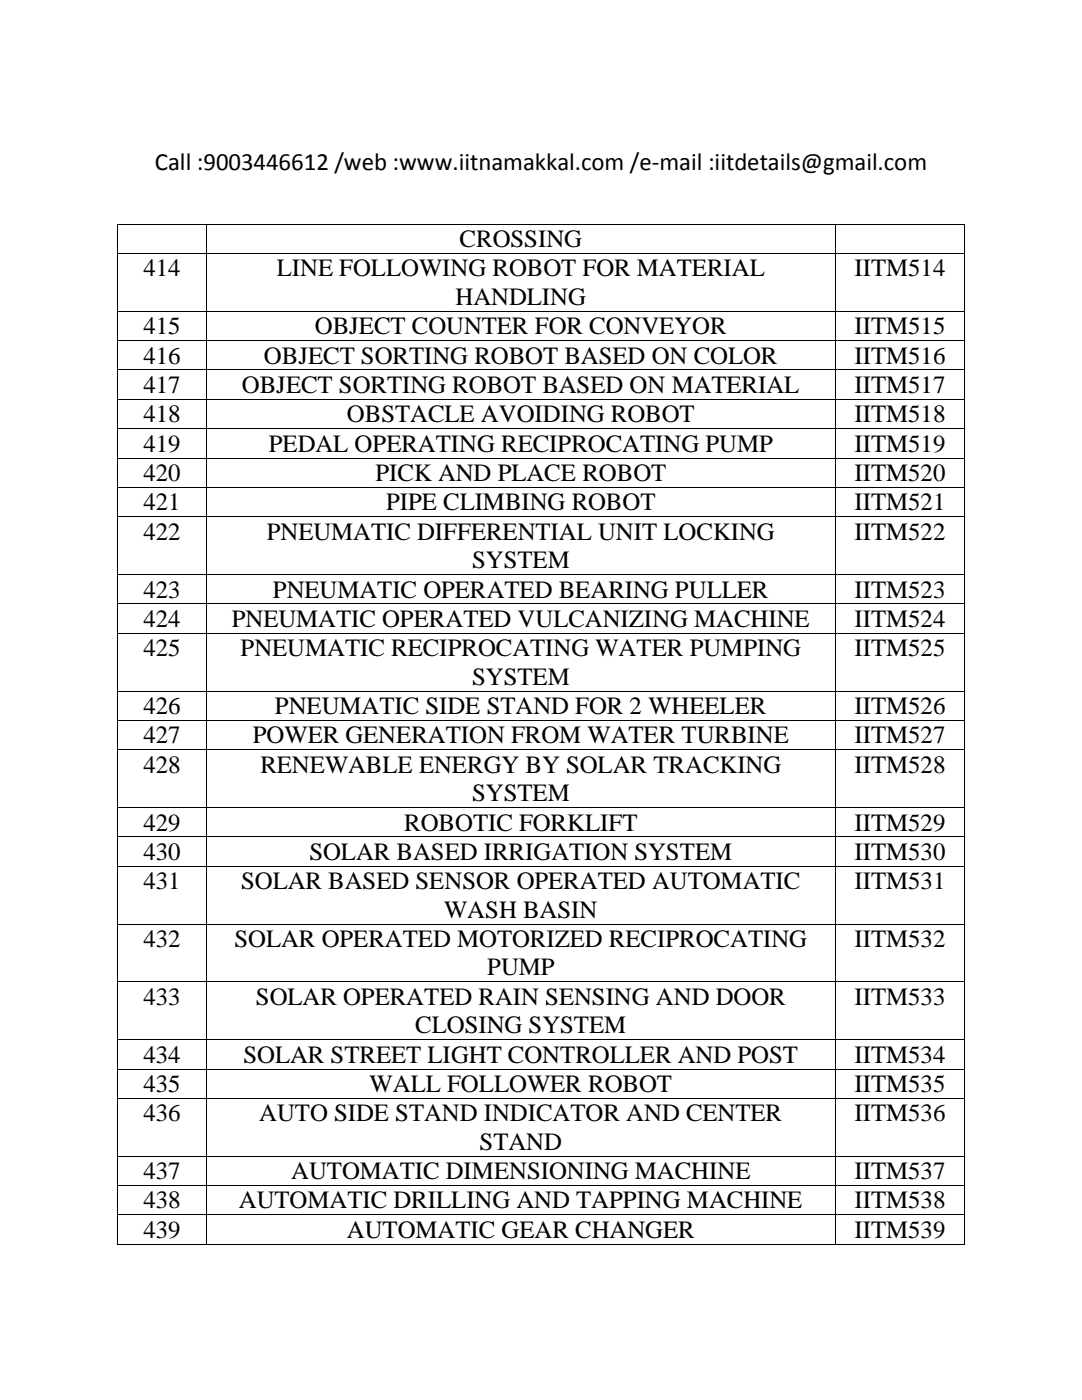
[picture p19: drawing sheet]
<svg xmlns="http://www.w3.org/2000/svg" width="216mm" height="279mm" viewBox="0 0 216 279" stroke-linecap="round" stroke-linejoin="round" font-family="sans-serif">
<defs><g id="words">
<g font-size="5">
<text x="30.9" y="33.9">Call :9003446612 /web :www.iitnamakkal.com /e-mail :iitdetails@gmail.com</text>
<text x="91.7" y="49.3">CROSSING</text>
<text x="28.6" y="55.2">414</text>
<text x="55.3" y="55.2">LINE FOLLOWING ROBOT FOR MATERIAL</text>
<text x="170.5" y="55.2">IITM514</text>
<text x="90.9" y="60.9">HANDLING</text>
<text x="28.6" y="66.7">415</text>
<text x="62.8" y="66.7">OBJECT COUNTER FOR CONVEYOR</text>
<text x="170.5" y="66.7">IITM515</text>
<text x="28.6" y="72.6">416</text>
<text x="52.7" y="72.6">OBJECT SORTING ROBOT BASED ON COLOR</text>
<text x="170.5" y="72.6">IITM516</text>
<text x="28.6" y="78.5">417</text>
<text x="48.3" y="78.5">OBJECT SORTING ROBOT BASED ON MATERIAL</text>
<text x="170.5" y="78.5">IITM517</text>
<text x="28.6" y="84.3">418</text>
<text x="69.2" y="84.3">OBSTACLE AVOIDING ROBOT</text>
<text x="170.5" y="84.3">IITM518</text>
<text x="28.6" y="90.1">419</text>
<text x="53.6" y="90.1">PEDAL OPERATING RECIPROCATING PUMP</text>
<text x="170.5" y="90.1">IITM519</text>
<text x="28.6" y="96">420</text>
<text x="28.6" y="101.9">421</text>
<text x="74.9" y="96">PICK AND PLACE ROBOT</text>
<text x="77" y="101.9">PIPE CLIMBING ROBOT</text>
<text x="170.5" y="96">IITM520</text>
<text x="170.5" y="101.9">IITM521</text>
<text x="28.6" y="107.7">422</text>
<text x="53.2" y="107.7">PNEUMATIC DIFFERENTIAL UNIT LOCKING</text>
<text x="170.5" y="107.7">IITM522</text>
<text x="94.2" y="113.4">SYSTEM</text>
<text x="28.6" y="119.3">423</text>
<text x="54.4" y="119.3">PNEUMATIC OPERATED BEARING PULLER</text>
<text x="170.5" y="119.3">IITM523</text>
<text x="28.6" y="125.1">424</text>
<text x="46.2" y="125.1">PNEUMATIC OPERATED VULCANIZING MACHINE</text>
<text x="170.5" y="125.1">IITM524</text>
<text x="28.6" y="131">425</text>
<text x="48" y="131">PNEUMATIC RECIPROCATING WATER PUMPING</text>
<text x="170.5" y="131">IITM525</text>
<text x="94.2" y="136.6">SYSTEM</text>
<text x="28.6" y="142.5">426</text>
<text x="54.9" y="142.5">PNEUMATIC SIDE STAND FOR 2 WHEELER</text>
<text x="170.5" y="142.5">IITM526</text>
<text x="28.6" y="148.4">427</text>
<text x="50.4" y="148.4">POWER GENERATION FROM WATER TURBINE</text>
<text x="170.5" y="148.4">IITM527</text>
<text x="28.6" y="154.2">428</text>
<text x="52" y="154.2">RENEWABLE ENERGY BY SOLAR TRACKING</text>
<text x="170.5" y="154.2">IITM528</text>
<text x="94.2" y="159.9">SYSTEM</text>
<text x="28.6" y="165.8">429</text>
<text x="80.7" y="165.8">ROBOTIC FORKLIFT</text>
<text x="170.5" y="165.8">IITM529</text>
<text x="28.6" y="171.6">430</text>
<text x="61.7" y="171.6">SOLAR BASED IRRIGATION SYSTEM</text>
<text x="170.5" y="171.6">IITM530</text>
<text x="28.6" y="177.5">431</text>
<text x="48.1" y="177.5">SOLAR BASED SENSOR OPERATED AUTOMATIC</text>
<text x="170.5" y="177.5">IITM531</text>
<text x="88.6" y="183.2">WASH BASIN</text>
<text x="28.6" y="189">432</text>
<text x="46.8" y="189">SOLAR OPERATED MOTORIZED RECIPROCATING</text>
<text x="170.5" y="189">IITM532</text>
<text x="97.2" y="194.7">PUMP</text>
<text x="28.6" y="200.5">433</text>
<text x="51.1" y="200.5">SOLAR OPERATED RAIN SENSING AND DOOR</text>
<text x="170.5" y="200.5">IITM533</text>
<text x="82.9" y="206.2">CLOSING SYSTEM</text>
<text x="28.6" y="212.1">434</text>
<text x="48.6" y="212.1">SOLAR STREET LIGHT CONTROLLER AND POST</text>
<text x="170.5" y="212.1">IITM534</text>
<text x="28.6" y="217.9">435</text>
<text x="73.8" y="217.9">WALL FOLLOWER ROBOT</text>
<text x="170.5" y="217.9">IITM535</text>
<text x="28.6" y="223.8">436</text>
<text x="51.7" y="223.8">AUTO SIDE STAND INDICATOR AND CENTER</text>
<text x="170.5" y="223.8">IITM536</text>
<text x="95.7" y="229.5">STAND</text>
<text x="28.6" y="235.3">437</text>
<text x="58.1" y="235.3">AUTOMATIC DIMENSIONING MACHINE</text>
<text x="170.5" y="235.3">IITM537</text>
<text x="28.6" y="241.2">438</text>
<text x="47.7" y="241.2">AUTOMATIC DRILLING AND TAPPING MACHINE</text>
<text x="170.5" y="241.2">IITM538</text>
<text x="28.6" y="247">439</text>
<text x="69.2" y="247">AUTOMATIC GEAR CHANGER</text>
<text x="170.5" y="247">IITM539</text>
</g>
</g></defs>
<g fill="#000">
<path d="M23.4 44.7h.2v.1h-.2z" fill-rule="evenodd"/>
<path d="M23.4 44.7h.2v.1h-.2z" fill-rule="evenodd"/>
<path d="M23.4 50.5h.2v.2h-.2z" fill-rule="evenodd"/>
<path d="M41.1 44.7h.2v.1h-.2z" fill-rule="evenodd"/>
<path d="M41.1 50.5h.2v.2h-.2z" fill-rule="evenodd"/>
<path d="M166.7 44.7h.1v.1h-.1z" fill-rule="evenodd"/>
<path d="M166.7 50.5h.1v.2h-.1z" fill-rule="evenodd"/>
<path d="M192.4 44.7h.1v.1h-.1z" fill-rule="evenodd"/>
<path d="M192.4 44.7h.1v.1h-.1z" fill-rule="evenodd"/>
<path d="M192.4 50.5h.1v.2h-.1z" fill-rule="evenodd"/>
<path d="M23.4 62.1h.2v.1h-.2z" fill-rule="evenodd"/>
<path d="M23.4 67.9h.2v.2h-.2z" fill-rule="evenodd"/>
<path d="M23.4 73.8h.2v.1h-.2z" fill-rule="evenodd"/>
<path d="M23.4 79.6h.2v.2h-.2z" fill-rule="evenodd"/>
<path d="M41.1 62.1h.2v.1h-.2z" fill-rule="evenodd"/>
<path d="M41.1 67.9h.2v.2h-.2z" fill-rule="evenodd"/>
<path d="M41.1 73.8h.2v.1h-.2z" fill-rule="evenodd"/>
<path d="M41.1 79.6h.2v.2h-.2z" fill-rule="evenodd"/>
<path d="M166.7 62.1h.1v.1h-.1z" fill-rule="evenodd"/>
<path d="M166.7 67.9h.1v.2h-.1z" fill-rule="evenodd"/>
<path d="M166.7 73.8h.1v.1h-.1z" fill-rule="evenodd"/>
<path d="M166.7 79.6h.1v.2h-.1z" fill-rule="evenodd"/>
<path d="M192.4 62.1h.1v.1h-.1z" fill-rule="evenodd"/>
<path d="M192.4 67.9h.1v.2h-.1z" fill-rule="evenodd"/>
<path d="M192.4 73.8h.1v.1h-.1z" fill-rule="evenodd"/>
<path d="M192.4 79.6h.1v.2h-.1z" fill-rule="evenodd"/>
<path d="M23.4 85.5h.2v.1h-.2z" fill-rule="evenodd"/>
<path d="M23.4 91.3h.2v.2h-.2z" fill-rule="evenodd"/>
<path d="M23.4 97.2h.2v.2h-.2z" fill-rule="evenodd"/>
<path d="M41.1 85.5h.2v.1h-.2z" fill-rule="evenodd"/>
<path d="M41.1 91.3h.2v.2h-.2z" fill-rule="evenodd"/>
<path d="M41.1 97.2h.2v.2h-.2z" fill-rule="evenodd"/>
<path d="M166.7 85.5h.1v.1h-.1z" fill-rule="evenodd"/>
<path d="M166.7 91.3h.1v.2h-.1z" fill-rule="evenodd"/>
<path d="M166.7 97.2h.1v.2h-.1z" fill-rule="evenodd"/>
<path d="M192.4 85.5h.1v.1h-.1z" fill-rule="evenodd"/>
<path d="M192.4 91.3h.1v.2h-.1z" fill-rule="evenodd"/>
<path d="M192.4 97.2h.1v.2h-.1z" fill-rule="evenodd"/>
<path d="M23.4 103.1h.2v.1h-.2z" fill-rule="evenodd"/>
<path d="M23.4 114.6h.2v.1h-.2z" fill-rule="evenodd"/>
<path d="M41.1 103.1h.2v.1h-.2z" fill-rule="evenodd"/>
<path d="M41.1 114.6h.2v.1h-.2z" fill-rule="evenodd"/>
<path d="M166.7 103.1h.1v.1h-.1z" fill-rule="evenodd"/>
<path d="M166.7 114.6h.1v.1h-.1z" fill-rule="evenodd"/>
<path d="M192.4 103.1h.1v.1h-.1z" fill-rule="evenodd"/>
<path d="M192.4 114.6h.1v.1h-.1z" fill-rule="evenodd"/>
<path d="M23.4 120.5h.2v.1h-.2z" fill-rule="evenodd"/>
<path d="M23.4 126.3h.2v.2h-.2z" fill-rule="evenodd"/>
<path d="M23.4 137.9h.2v.1h-.2z" fill-rule="evenodd"/>
<path d="M41.1 120.5h.2v.1h-.2z" fill-rule="evenodd"/>
<path d="M41.1 126.3h.2v.2h-.2z" fill-rule="evenodd"/>
<path d="M41.1 137.9h.2v.1h-.2z" fill-rule="evenodd"/>
<path d="M166.7 120.5h.1v.1h-.1z" fill-rule="evenodd"/>
<path d="M166.7 126.3h.1v.2h-.1z" fill-rule="evenodd"/>
<path d="M166.7 137.9h.1v.1h-.1z" fill-rule="evenodd"/>
<path d="M192.4 120.5h.1v.1h-.1z" fill-rule="evenodd"/>
<path d="M192.4 126.3h.1v.2h-.1z" fill-rule="evenodd"/>
<path d="M192.4 137.9h.1v.1h-.1z" fill-rule="evenodd"/>
<path d="M23.4 143.7h.2v.2h-.2z" fill-rule="evenodd"/>
<path d="M23.4 149.5h.2v.2h-.2z" fill-rule="evenodd"/>
<path d="M41.1 143.7h.2v.2h-.2z" fill-rule="evenodd"/>
<path d="M41.1 149.5h.2v.2h-.2z" fill-rule="evenodd"/>
<path d="M166.7 143.7h.1v.2h-.1z" fill-rule="evenodd"/>
<path d="M166.7 149.5h.1v.2h-.1z" fill-rule="evenodd"/>
<path d="M192.4 143.7h.1v.2h-.1z" fill-rule="evenodd"/>
<path d="M192.4 149.5h.1v.2h-.1z" fill-rule="evenodd"/>
<path d="M23.4 161.1h.2v.2h-.2z" fill-rule="evenodd"/>
<path d="M23.4 166.9h.2v.2h-.2z" fill-rule="evenodd"/>
<path d="M23.4 172.8h.2v.2h-.2z" fill-rule="evenodd"/>
<path d="M41.1 161.1h.2v.2h-.2z" fill-rule="evenodd"/>
<path d="M41.1 166.9h.2v.2h-.2z" fill-rule="evenodd"/>
<path d="M41.1 172.8h.2v.2h-.2z" fill-rule="evenodd"/>
<path d="M166.7 161.1h.1v.2h-.1z" fill-rule="evenodd"/>
<path d="M166.7 166.9h.1v.2h-.1z" fill-rule="evenodd"/>
<path d="M166.7 172.8h.1v.2h-.1z" fill-rule="evenodd"/>
<path d="M192.4 161.1h.1v.2h-.1z" fill-rule="evenodd"/>
<path d="M192.4 166.9h.1v.2h-.1z" fill-rule="evenodd"/>
<path d="M192.4 172.8h.1v.2h-.1z" fill-rule="evenodd"/>
<path d="M23.4 184.3h.2v.2h-.2z" fill-rule="evenodd"/>
<path d="M23.4 195.9h.2v.1h-.2z" fill-rule="evenodd"/>
<path d="M41.1 184.3h.2v.2h-.2z" fill-rule="evenodd"/>
<path d="M41.1 195.9h.2v.1h-.2z" fill-rule="evenodd"/>
<path d="M166.7 184.3h.1v.2h-.1z" fill-rule="evenodd"/>
<path d="M166.7 195.9h.1v.1h-.1z" fill-rule="evenodd"/>
<path d="M192.4 184.3h.1v.2h-.1z" fill-rule="evenodd"/>
<path d="M192.4 195.9h.1v.1h-.1z" fill-rule="evenodd"/>
<path d="M23.4 207.4h.2v.2h-.2z" fill-rule="evenodd"/>
<path d="M23.4 213.3h.2v.1h-.2z" fill-rule="evenodd"/>
<path d="M23.4 219.1h.2v.2h-.2z" fill-rule="evenodd"/>
<path d="M41.1 207.4h.2v.2h-.2z" fill-rule="evenodd"/>
<path d="M41.1 213.3h.2v.1h-.2z" fill-rule="evenodd"/>
<path d="M41.1 219.1h.2v.2h-.2z" fill-rule="evenodd"/>
<path d="M166.7 207.4h.1v.2h-.1z" fill-rule="evenodd"/>
<path d="M166.7 213.3h.1v.1h-.1z" fill-rule="evenodd"/>
<path d="M166.7 219.1h.1v.2h-.1z" fill-rule="evenodd"/>
<path d="M192.4 207.4h.1v.2h-.1z" fill-rule="evenodd"/>
<path d="M192.4 213.3h.1v.1h-.1z" fill-rule="evenodd"/>
<path d="M192.4 219.1h.1v.2h-.1z" fill-rule="evenodd"/>
<path d="M23.4 230.7h.2v.1h-.2z" fill-rule="evenodd"/>
<path d="M23.4 236.5h.2v.2h-.2z" fill-rule="evenodd"/>
<path d="M41.1 230.7h.2v.1h-.2z" fill-rule="evenodd"/>
<path d="M41.1 236.5h.2v.2h-.2z" fill-rule="evenodd"/>
<path d="M166.7 230.7h.1v.1h-.1z" fill-rule="evenodd"/>
<path d="M166.7 236.5h.1v.2h-.1z" fill-rule="evenodd"/>
<path d="M192.4 230.7h.1v.1h-.1z" fill-rule="evenodd"/>
<path d="M192.4 236.5h.1v.2h-.1z" fill-rule="evenodd"/>
<path d="M23.4 242.4h.2v.2h-.2z" fill-rule="evenodd"/>
<path d="M23.4 248.2h.2v.2h-.2z" fill-rule="evenodd"/>
<path d="M23.4 248.2h.2v.2h-.2z" fill-rule="evenodd"/>
<path d="M41.1 242.4h.2v.2h-.2z" fill-rule="evenodd"/>
<path d="M41.1 248.2h.2v.2h-.2z" fill-rule="evenodd"/>
<path d="M166.7 242.4h.1v.2h-.1z" fill-rule="evenodd"/>
<path d="M166.7 248.2h.1v.2h-.1z" fill-rule="evenodd"/>
<path d="M192.4 242.4h.1v.2h-.1z" fill-rule="evenodd"/>
<path d="M192.4 248.2h.1v.2h-.1z" fill-rule="evenodd"/>
<path d="M192.4 248.2h.1v.2h-.1z" fill-rule="evenodd"/>
</g>
<g fill="none" stroke="#000" stroke-width=".2">
<path d="M23.5 44.8v5.7M23.5 50.7v11.4M23.6 44.8h17.5M23.6 50.6h17.5M41.2 44.8v5.7M41.2 50.7v11.4M41.3 44.8h125.4M41.3 50.6h125.4M166.7 44.8v5.7M166.7 50.7v11.4M166.8 44.8h25.6M166.8 50.6h25.6"/>
<path d="M192.4 44.8v5.7M192.4 50.7v11.4M23.5 62.2v5.7M23.5 68.1v5.7M23.5 73.9v5.7M23.5 79.8v5.7M23.6 62.2h17.5M23.6 68h17.5M23.6 73.8h17.5M23.6 79.7h17.5M41.2 62.2v5.7M41.2 68.1v5.7"/>
<path d="M41.2 73.9v5.7M41.2 79.8v5.7M41.3 62.2h125.4M41.3 68h125.4M41.3 73.8h125.4M41.3 79.7h125.4M166.7 62.2v5.7M166.7 68.1v5.7M166.7 73.9v5.7M166.7 79.8v5.7M166.8 62.2h25.6M166.8 68h25.6"/>
<path d="M166.8 73.8h25.6M166.8 79.7h25.6M192.4 62.2v5.7M192.4 68.1v5.7M192.4 73.9v5.7M192.4 79.8v5.7M23.5 85.6v5.7M23.5 91.5v5.7M23.5 97.4v5.7M23.6 85.6h17.5M23.6 91.4h17.5M23.6 97.3h17.5"/>
<path d="M41.2 85.6v5.7M41.2 91.5v5.7M41.2 97.4v5.7M41.3 85.6h125.4M41.3 91.4h125.4M41.3 97.3h125.4M166.7 85.6v5.7M166.7 91.5v5.7M166.7 97.4v5.7M166.8 85.6h25.6M166.8 91.4h25.6M166.8 97.3h25.6"/>
<path d="M192.4 85.6v5.7M192.4 91.5v5.7M192.4 97.4v5.7M23.5 103.2v11.4M23.5 114.7v5.8M23.6 103.1h17.5M23.6 114.7h17.5M41.2 103.2v11.4M41.2 114.7v5.8M41.3 103.1h125.4M41.3 114.7h125.4M166.7 103.2v11.4"/>
<path d="M166.7 114.7v5.8M166.8 103.1h25.6M166.8 114.7h25.6M192.4 103.2v11.4M192.4 114.7v5.8M23.5 120.6v5.7M23.5 126.5v11.4M23.5 138v5.7M23.6 120.5h17.5M23.6 126.4h17.5M23.6 137.9h17.5M41.2 120.6v5.7"/>
<path d="M41.2 126.5v11.4M41.2 138v5.7M41.3 120.5h125.4M41.3 126.4h125.4M41.3 137.9h125.4M166.7 120.6v5.7M166.7 126.5v11.4M166.7 138v5.7M166.8 120.5h25.6M166.8 126.4h25.6M166.8 137.9h25.6M192.4 120.6v5.7"/>
<path d="M192.4 126.5v11.4M192.4 138v5.7M23.5 143.9v5.6M23.5 149.7v11.4M23.6 143.8h17.5M23.6 149.6h17.5M41.2 143.9v5.6M41.2 149.7v11.4M41.3 143.8h125.4M41.3 149.6h125.4M166.7 143.9v5.6M166.7 149.7v11.4"/>
<path d="M166.8 143.8h25.6M166.8 149.6h25.6M192.4 143.9v5.6M192.4 149.7v11.4M23.5 161.3v5.6M23.5 167.1v5.7M23.5 173v11.3M23.6 161.2h17.5M23.6 167h17.5M23.6 172.9h17.5M41.2 161.3v5.6M41.2 167.1v5.7"/>
<path d="M41.2 173v11.3M41.3 161.2h125.4M41.3 167h125.4M41.3 172.9h125.4M166.7 161.3v5.6M166.7 167.1v5.7M166.7 173v11.3M166.8 161.2h25.6M166.8 167h25.6M166.8 172.9h25.6M192.4 161.3v5.6M192.4 167.1v5.7"/>
<path d="M192.4 173v11.3M23.5 184.5v11.4M23.5 196v11.4M23.6 184.4h17.5M23.6 195.9h17.5M41.2 184.5v11.4M41.2 196v11.4M41.3 184.4h125.4M41.3 195.9h125.4M166.7 184.5v11.4M166.7 196v11.4M166.8 184.4h25.6"/>
<path d="M166.8 195.9h25.6M192.4 184.5v11.4M192.4 196v11.4M23.5 207.6v5.7M23.5 213.4v5.7M23.5 219.3v11.4M23.6 207.5h17.5M23.6 213.4h17.5M23.6 219.2h17.5M41.2 207.6v5.7M41.2 213.4v5.7M41.2 219.3v11.4"/>
<path d="M41.3 207.5h125.4M41.3 213.4h125.4M41.3 219.2h125.4M166.7 207.6v5.7M166.7 213.4v5.7M166.7 219.3v11.4M166.8 207.5h25.6M166.8 213.4h25.6M166.8 219.2h25.6M192.4 207.6v5.7M192.4 213.4v5.7M192.4 219.3v11.4"/>
<path d="M23.5 230.8v5.7M23.5 236.7v5.7M23.6 230.8h17.5M23.6 236.6h17.5M41.2 230.8v5.7M41.2 236.7v5.7M41.3 230.8h125.4M41.3 236.6h125.4M166.7 230.8v5.7M166.7 236.7v5.7M166.8 230.8h25.6M166.8 236.6h25.6"/>
<path d="M192.4 230.8v5.7M192.4 236.7v5.7M23.5 242.6v5.6M23.6 242.5h17.5M23.6 248.3h17.5M41.2 242.6v5.6M41.3 242.5h125.4M41.3 248.3h125.4M166.7 242.6v5.6M166.8 242.5h25.6M166.8 248.3h25.6M192.4 242.6v5.6"/>
</g>
<use href="#words"/>
</svg>
